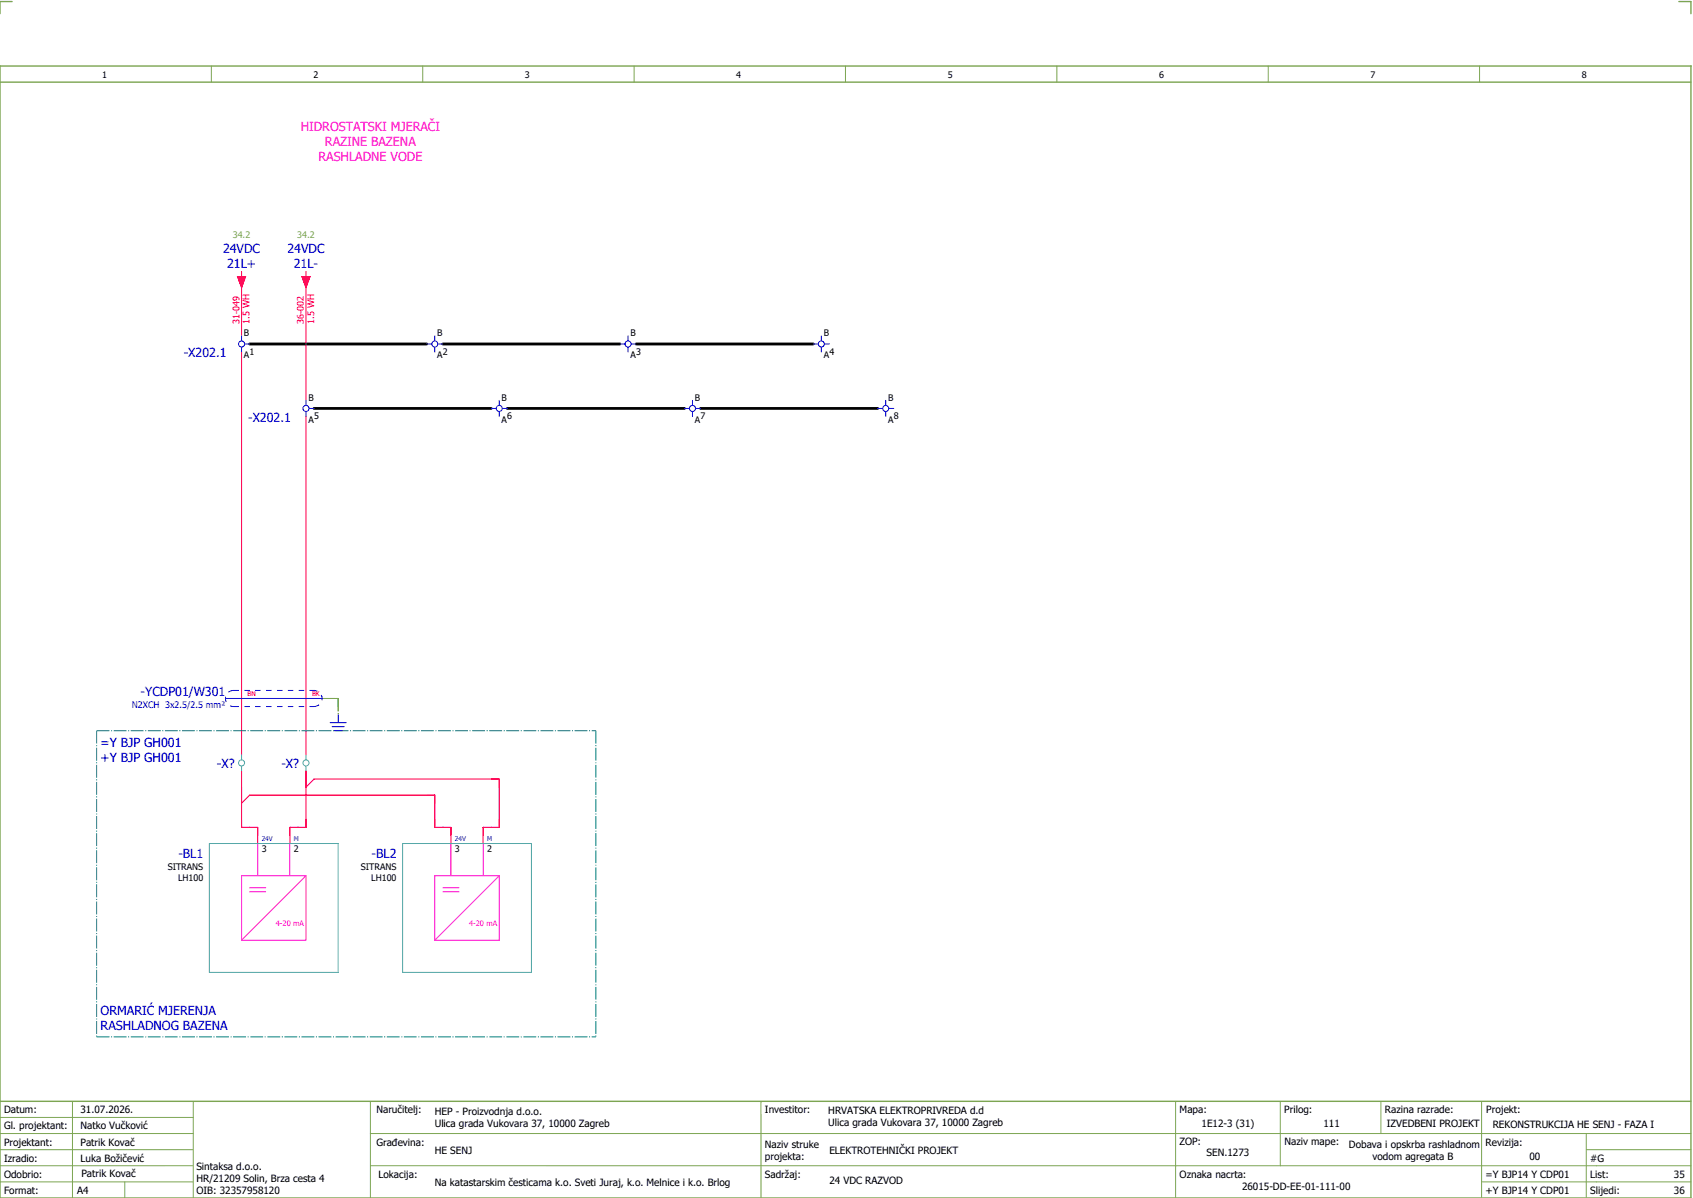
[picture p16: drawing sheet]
<svg xmlns="http://www.w3.org/2000/svg" width="421mm" height="297mm" viewBox="0 0 421 297" stroke-linecap="round" stroke-linejoin="round" font-family="sans-serif">
<defs><g id="words">
<g font-size="3.1" fill="#f0f">
<text x="74.7" y="32.5">HIDROSTATSKI MJERAČI</text>
<text x="79.1" y="40">RASHLADNE VODE</text>
<text x="80.7" y="36.3">RAZINE BAZENA</text>
</g>
<g font-size="3.1" fill="#00f">
<text x="55.4" y="62.8">24VDC</text>
<text x="71.4" y="62.8">24VDC</text>
<text x="56.4" y="66.5">21L+</text>
<text x="73" y="66.5">21L-</text>
<text x="45.6" y="88.7">-X202.1</text>
<text x="61.6" y="104.7">-X202.1</text>
<text x="34.9" y="172.8">-YCDP01/W301</text>
<text x="25" y="185.5">=Y BJP GH001</text>
<text x="25" y="189.3">+Y BJP GH001</text>
<text x="53.9" y="190.6">-X?</text>
<text x="69.9" y="190.6">-X?</text>
<text x="44.3" y="213">-BL1</text>
<text x="92.3" y="213">-BL2</text>
<text x="25" y="252">ORMARIĆ MJERENJA</text>
<text x="25" y="255.8">RASHLADNOG BAZENA</text>
</g>
<g font-size="2.5">
<text x="1" y="276.4">Datum:</text>
<text x="1" y="280.4">Gl. projektant:</text>
<text x="20" y="276.4">31.07.2026.</text>
<text x="20" y="280.4">Natko Vučković</text>
<text x="93.5" y="276.4">Naručitelj:</text>
<text x="108" y="276.9">HEP - Proizvodnja d.o.o.</text>
<text x="108" y="279.9">Ulica grada Vukovara 37, 10000 Zagreb</text>
<text x="190" y="276.4">Investitor:</text>
<text x="205.7" y="276.6">HRVATSKA ELEKTROPRIVREDA d.d</text>
<text x="205.7" y="279.6">Ulica grada Vukovara 37, 10000 Zagreb</text>
<text x="293" y="276.4">Mapa:</text>
<text x="298.4" y="279.9">1E12-3 (31)</text>
<text x="319" y="276.4">Prilog:</text>
<text x="328.7" y="279.9">111</text>
<text x="344" y="276.4">Razina razrade:</text>
<text x="344.4" y="279.9">IZVEDBENI PROJEKT</text>
<text x="369.2" y="276.3">Projekt:</text>
<text x="370.8" y="279.9">REKONSTRUKCIJA HE SENJ - FAZA I</text>
<text x="1" y="284.4">Projektant:</text>
<text x="20" y="284.4">Patrik Kovač</text>
<text x="93.5" y="284.4">Građevina:</text>
<text x="108" y="286.4">HE SENJ</text>
<text x="190" y="284.9">Naziv struke</text>
<text x="190" y="287.9">projekta:</text>
<text x="206" y="286.5">ELEKTROTEHNIČKI PROJEKT</text>
<text x="293" y="284.3">ZOP:</text>
<text x="299.7" y="286.9">SEN.1273</text>
<text x="319" y="284.3">Naziv mape:</text>
<text x="335.1" y="285">Dobava i opskrba rashladnom</text>
<text x="340.9" y="288">vodom agregata B</text>
<text x="369" y="284.4">Revizija:</text>
<text x="379.9" y="287.9">00</text>
<text x="1" y="288.4">Izradio:</text>
<text x="1" y="292.4">Odobrio:</text>
<text x="20" y="288.4">Luka Božičević</text>
<text x="20.2" y="292.3">Patrik Kovač</text>
<text x="48.8" y="290.4">Sintaksa d.o.o.</text>
<text x="48.8" y="293.4">HR/21209 Solin, Brza cesta 4</text>
<text x="94" y="292.4">Lokacija:</text>
<text x="190" y="292.4">Sadržaj:</text>
<text x="206" y="293.9">24 VDC RAZVOD</text>
<text x="293" y="292.4">Oznaka nacrta:</text>
<text x="369" y="292.4">=Y BJP14 Y CDP01</text>
<text x="395" y="292.4">List:</text>
<text x="395" y="288.4">#G</text>
<text x="415.8" y="292.4">35</text>
<text x="1" y="296.4">Format:</text>
<text x="19.2" y="296.4">A4</text>
<text x="48.8" y="296.4">OIB: 32357958120</text>
<text x="108" y="294.4">Na katastarskim česticama k.o. Sveti Juraj, k.o. Melnice i k.o. Brlog</text>
<text x="308.5" y="295.4">26015-DD-EE-01-111-00</text>
<text x="369" y="296.4">+Y BJP14 Y CDP01</text>
<text x="395" y="296.4">Slijedi:</text>
<text x="415.8" y="296.4">36</text>
</g>
<g font-size="2.2">
<text x="25.4" y="19.4">1</text>
<text x="77.9" y="19.4">2</text>
<text x="130.4" y="19.4">3</text>
<text x="182.9" y="19.4">4</text>
<text x="235.4" y="19.4">5</text>
<text x="287.9" y="19.4">6</text>
<text x="340.4" y="19.4">7</text>
<text x="392.9" y="19.4">8</text>
<text x="60.6" y="83.5">B</text>
<text x="108.6" y="83.5">B</text>
<text x="156.6" y="83.5">B</text>
<text x="204.6" y="83.5">B</text>
<text x="60.6" y="88.9">A</text>
<text x="62" y="88">1</text>
<text x="108.6" y="88.9">A</text>
<text x="110" y="88">2</text>
<text x="156.6" y="88.9">A</text>
<text x="158" y="88">3</text>
<text x="204.6" y="88.9">A</text>
<text x="206" y="88">4</text>
<text x="76.6" y="99.5">B</text>
<text x="124.6" y="99.5">B</text>
<text x="172.6" y="99.5">B</text>
<text x="220.6" y="99.5">B</text>
<text x="76.6" y="104.9">A</text>
<text x="78" y="104">5</text>
<text x="124.6" y="104.9">A</text>
<text x="126" y="104">6</text>
<text x="172.6" y="104.9">A</text>
<text x="174" y="104">7</text>
<text x="220.6" y="104.9">A</text>
<text x="222" y="104">8</text>
<text x="41.6" y="215.9">SITRANS</text>
<text x="65" y="211.4">3</text>
<text x="73" y="211.4">2</text>
<text x="89.6" y="215.9">SITRANS</text>
<text x="113" y="211.4">3</text>
<text x="121" y="211.4">2</text>
<text x="44.2" y="218.6">LH100</text>
<text x="92.2" y="218.6">LH100</text>
</g>
<g font-size="2.2" fill="#7ca552">
<text x="57.8" y="59.2">34.2</text>
<text x="73.8" y="59.2">34.2</text>
</g>
<g font-size="2.2" fill="#f00">
<text x="59.5" y="80.4" transform="rotate(-90 59.5 80.4)">31-049</text>
<text x="62" y="80.4" transform="rotate(-90 62 80.4)">1.5 WH</text>
<text x="75.5" y="80.4" transform="rotate(-90 75.5 80.4)">36-002</text>
<text x="78" y="80.4" transform="rotate(-90 78 80.4)">1.5 WH</text>
</g>
<text font-size="2.2" fill="#00f" x="32.8" y="175.6">N2XCH 3x2.5/2.5 mm²</text>
<g font-size="1.9" fill="#f0f">
<text x="68.5" y="229.9">4-20 mA</text>
<text x="116.5" y="229.9">4-20 mA</text>
</g>
<g font-size="1.6" fill="#f00">
<text x="61.5" y="172.9">BN</text>
<text x="77.5" y="172.9">BK</text>
</g>
<g font-size="1.6" fill="#00f">
<text x="65" y="208.9">24V</text>
<text x="73" y="208.9">M</text>
<text x="113" y="208.9">24V</text>
<text x="121" y="208.9">M</text>
</g>
</g></defs>
<path d="M0 16.4h420v281h-420zM3 .4h-3v3M417 .4h3v3M0 20.4h420M0 273.4h420" fill="none" stroke="#7ca552" stroke-width=".35"/>
<g fill="none" stroke="#7ca552" stroke-width=".25">
<path d="M52.5 16.4v4M105 16.4v4M157.5 16.4v4M210 16.4v4M262.5 16.4v4M315 16.4v4M367.5 16.4v4M0 277.4h48M18 273.4v24M48 273.4v24M92 273.4v24M189 273.4v24"/>
<path d="M292 273.4v23.8M318 273.4v16M343 273.4v8M368 273.4v23.8M0 281.4h48M0 285.4h47.8M0 293.4h47.8M31 293.4v4M47.8 289.4h-47.8M92 281.4h328M92 289.4h328M368 293.4h52"/>
<path d="M394 285.4h26M394 281.4v15.8"/>
</g>
<path d="M59 68.6h2l-1 2.8zM60 67.4v1.2M60 70.4v13M75 68.6h2l-1 2.8zM76 67.4v1.2M76 70.4v29M60 87.4v100M76 103.4v84M60 191.4v14h4v4M60 199.4l2-2h46v8h4v4M76 191.4v14h-4v4M76 195.4l2-2h46v12h-4v4" fill="none" stroke="#f00" stroke-width=".25"/>
<path d="M80 173.4h4M82 173.4h2M84 173.4v4M84 173.4v2" fill="none" stroke="#00be00" stroke-width=".25" stroke-dasharray="3.2 .4 .3 .4" stroke-linecap="butt"/>
<path d="M62 85.4h44M110 85.4h44M158 85.4h44M78 101.4h44M126 101.4h44M174 101.4h44" fill="none" stroke="#000" stroke-width=".7"/>
<g fill="none" stroke="#f0f" stroke-width=".25">
<path d="M64 209.4v8M72 209.4v8M76 217.4v16h-16M76 217.4h-16v16M76 217.4l-16 16M112 209.4v8M120 209.4v8M124 217.4v16h-16M124 217.4h-16v16M124 217.4l-16 16M62 220.4h4M62 221.4h4"/>
<path d="M110 220.4h4M110 221.4h4"/>
</g>
<g fill="none" stroke="#00f" stroke-width=".25">
<path d="M60 83.4v1.2M60 86.1v1.3M60.8 85.4h1.2M76 99.4v1.2M106 85.4h1.3M108 83.4v1.2M108 86.1v1.3M108.8 85.4h1.2M124 99.4v1.2M154 85.4h1.3M156 83.4v1.2M156 86.1v1.3"/>
<path d="M156.8 85.4h1.2M172 99.4v1.2M202 85.4h1.3M204 83.4v1.2M204 86.1v1.3M204.8 85.4h1.2M220 99.4v1.2M76 102.1v1.3M76.7 101.4h1.3M122 101.4h1.2M124 102.1v1.3M124.7 101.4h1.3"/>
<path d="M170 101.4h1.2M172 102.1v1.3M172.7 101.4h1.3M218 101.4h1.2M220 102.1v1.3M220.7 101.4h1.3M56 173.4h24M82 179.4h4M84 177.4v2M82.5 180.4h3M83 181.4h2"/>
<circle cx="60" cy="85.4" r=".75"/>
<circle cx="108" cy="85.4" r=".75"/>
<circle cx="156" cy="85.4" r=".75"/>
<circle cx="204" cy="85.4" r=".75"/>
<circle cx="76" cy="101.4" r=".75"/>
<circle cx="124" cy="101.4" r=".75"/>
<circle cx="172" cy="101.4" r=".75"/>
<circle cx="220" cy="101.4" r=".75"/>
</g>
<path d="M24 181.4h124M24 181.4v76M148 181.4v76M24 257.4h124" fill="none" stroke="#007f7f" stroke-width=".25" stroke-dasharray="3.2 .4 .3 .4" stroke-linecap="butt"/>
<g fill="none" stroke="#52a5a5" stroke-width=".25">
<path d="M60 187.4v1.2M60 190.1v1.3M76 187.4v1.2M76 190.1v1.3M52 209.4h32v32h-32zM100 209.4h32v32h-32z"/>
<circle cx="60" cy="189.4" r=".75"/>
<circle cx="76" cy="189.4" r=".75"/>
</g>
<path d="M58 175.4h20M58 171.4h20M58 171.4a2 2 0 0 0-2 2 2 2 0 0 0 2 2M78 175.4a2 2 0 0 0 2-2 2 2 0 0 0-2-2" fill="none" stroke="#00f" stroke-width=".25" stroke-dasharray="1.4 1.4" stroke-linecap="butt"/>
<g fill="#f00" stroke="#f00" stroke-width=".25">
<path d="M59 68.6h2l-1 2.8z"/>
<path d="M75 68.6h2l-1 2.8z"/>
</g>
<use href="#words"/>
</svg>
